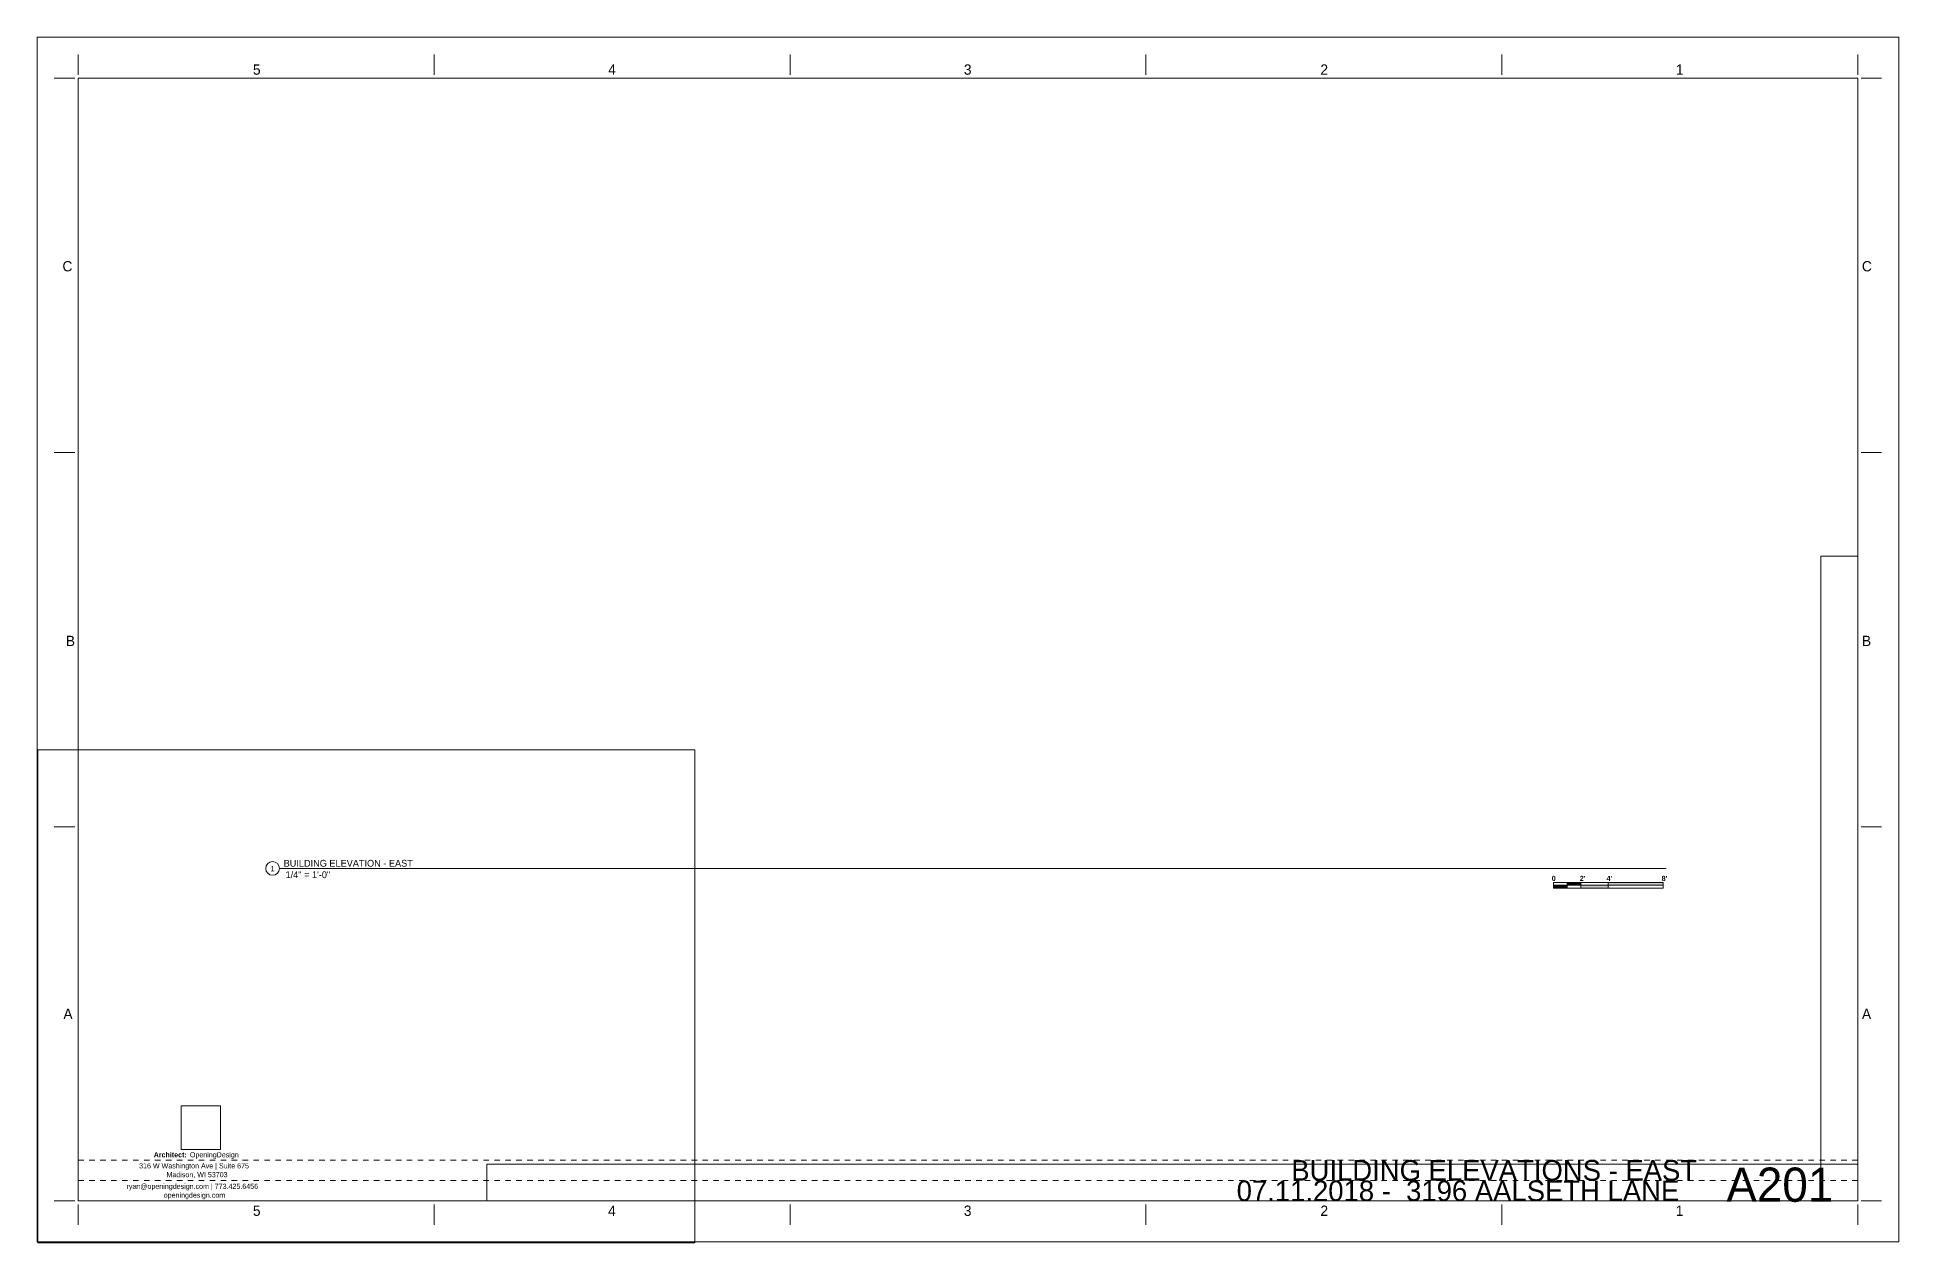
# Paper-space layout 'Layout1' of a CAD drawing. Header units: inches. Extents: x 0 to 34, y 0 to 22.
import ezdxf

# ---------------------------------------------------------------- set-up
doc = ezdxf.new("R2010")
doc.units = ezdxf.units.IN
doc.header["$MEASUREMENT"] = 0
doc.linetypes.add('Dot 1_32_', pattern=[0.03125, 0, -0.03125])
for name, color, linetype, lineweight in [('A-ANNO-NOTE', 131, 'Continuous', 9), ('G-ANNO-TTLB', 6, 'Continuous', 9), ('G-ANNO-TTLB-MEDM', 33, 'Continuous', 20)]:
    doc.layers.add(name, color=color, linetype=linetype, lineweight=lineweight)
doc.layers.add('G-ANNO-NPLT', color=191, linetype='Continuous', plot=False)
doc.styles.add('Century Gothic_2', font='ufonts.com_century-gothic.ttf', dxfattribs={"height": 0.1875})
doc.styles.add('Century Gothic_3', font='ufonts.com_century-gothic.ttf', dxfattribs={"height": 0.09375})
doc.styles.add('Century Gothic_4', font='ufonts.com_century-gothic.ttf', dxfattribs={"height": 0.625})
doc.styles.add('Century Gothic_5', font='ufonts.com_century-gothic.ttf', dxfattribs={"height": 0.375})
doc.styles.add('Century Gothic_6', font='ufonts.com_century-gothic.ttf', dxfattribs={"height": 0.125})
doc.styles.add('Century Gothic_B', font='GOTHICB.TTF', dxfattribs={"height": 0.09375})
picture_1 = doc.add_image_def('image1.jpg', size_in_pixel=(547, 610))
picture_2 = doc.add_image_def('image2.jpg', size_in_pixel=(95, 1663))
picture_3 = doc.add_image_def('image3.jpg', size_in_pixel=(3536, 95))

# ---------------------------------------------------------------- blocks, each defined once
blk = doc.blocks.new('OD Title Block - 22x34 - Presentation - one-539370-BUILDING ELEVATIONS - EAST')
at = {"layer": 'G-ANNO-TTLB'}
for p, q in [((-0.01, 0.014), (-0.01, 22.014)), ((-0.01, 22.014), (33.99, 22.014)), ((-0.01, 22.014), (33.99, 22.014)), ((33.99, 0.014), (33.99, 22.014)), ((-0.01, 0.014), (33.99, 0.014))]:
    blk.add_line(p, q, dxfattribs=at)
at = {"layer": 'G-ANNO-TTLB', "linetype": 'Dot 1_32_', "lineweight": 13}
for p, q in [((0.74, 1.51), (33.24, 1.51)), ((0.74, 1.137), (33.24, 1.137))]:
    blk.add_line(p, q, dxfattribs=at)
at = {"layer": 'G-ANNO-TTLB-MEDM'}
for p, q in [((0.74, 21.326), (0.74, 21.701)), ((7.24, 21.326), (7.24, 21.701)), ((13.74, 21.326), (13.74, 21.701)), ((20.24, 21.326), (20.24, 21.701)), ((26.74, 21.326), (26.74, 21.701)), ((33.24, 21.326), (33.24, 21.701)), ((0.677, 21.264), (0.302, 21.264)), ((0.74, 21.264), (0.74, 0.764)), ((0.74, 21.264), (33.24, 21.264)), ((33.24, 21.264), (33.24, 0.764)), ((33.302, 21.264), (33.677, 21.264)), ((0.677, 14.43), (0.302, 14.43)), ((33.302, 14.43), (33.677, 14.43)), ((0.677, 7.597), (0.302, 7.597)), ((33.302, 7.597), (33.677, 7.597)), ((0.677, 0.764), (0.302, 0.764)), ((0.74, 0.764), (33.24, 0.764)), ((0.74, 0.701), (0.74, 0.326)), ((7.24, 0.701), (7.24, 0.326)), ((13.74, 0.701), (13.74, 0.326)), ((20.24, 0.701), (20.24, 0.326)), ((26.74, 0.701), (26.74, 0.326)), ((33.24, 0.701), (33.24, 0.326)), ((33.302, 0.764), (33.677, 0.764))]:
    blk.add_line(p, q, dxfattribs=at)
at = {"layer": 'G-ANNO-TTLB', "attachment_point": 1}
for s, insert, char_height, width, style in [('5', (3.93, 21.517), 0.188, 0.17675, 'Century Gothic_2'), ('4', (10.418, 21.517), 0.188, 0.17675, 'Century Gothic_2'), ('3', (16.914, 21.517), 0.188, 0.17675, 'Century Gothic_2'), ('2', (23.426, 21.517), 0.188, 0.17675, 'Century Gothic_2'), ('1', (29.918, 21.517), 0.188, 0.17675, 'Century Gothic_2'), ('C', (0.45, 17.926), 0.188, 0.25881, 'Century Gothic_2'), ('C', (33.317, 17.926), 0.188, 0.25881, 'Century Gothic_2'), ('B', (0.512, 11.084), 0.188, 0.18306, 'Century Gothic_2'), ('B', (33.317, 11.084), 0.188, 0.18306, 'Century Gothic_2'), ('A', (0.468, 4.273), 0.188, 0.23672, 'Century Gothic_2'), ('A', (33.317, 4.273), 0.188, 0.23672, 'Century Gothic_2'), ('316 W Washington Ave | Suite 675', (1.851, 1.452), 0.09375, 2.65756, 'Century Gothic_3'), ('Architect: ', (2.117, 1.654), 0.09375, 0.80169, 'Century Gothic_B'), ('OpeningDesign', (2.778, 1.654), 0.09375, 1.212, 'Century Gothic_3'), ('ryan@openingdesign.com | 773.425.6456', (1.62, 1.078), 0.09375, 3.21937, 'Century Gothic_3'), ('Madison, WI 53703', (2.351, 1.291), 0.09375, 1.44556, 'Century Gothic_3'), ('openingdesign.com', (2.3, 0.916), 0.09375, 1.57181, 'Century Gothic_3'), ('3', (16.913, 0.679), 0.188, 0.17675, 'Century Gothic_2'), ('2', (23.426, 0.679), 0.188, 0.17675, 'Century Gothic_2'), ('5', (3.929, 0.679), 0.188, 0.17675, 'Century Gothic_2'), ('4', (10.417, 0.679), 0.188, 0.17675, 'Century Gothic_2'), ('1', (29.917, 0.679), 0.188, 0.17675, 'Century Gothic_2')]:
    blk.add_mtext(s, dxfattribs=dict(at, insert=insert, char_height=char_height, width=width, style=style))
at = {"layer": 'G-ANNO-TTLB'}
image = blk.add_image(picture_2, insert=(32.567, 0.764), size_in_units=(0.673, 11.775), dxfattribs=at)
image.dxf.flags = 7
image = blk.add_image(picture_1, insert=(2.618, 1.701), size_in_units=(0.719, 0.802), dxfattribs=at)
image.dxf.flags = 7
image = blk.add_image(picture_3, insert=(8.203, 0.764), size_in_units=(25.037, 0.673), dxfattribs=at)
image.dxf.flags = 7
blk = doc.blocks.new('Viewport - All On-568496-BUILDING ELEVATIONS - EAST')
at = {"layer": 'G-ANNO-TTLB'}
for start, end in [(0, 180), (180, 360)]:
    blk.add_arc((-0.125, 0), 0.125, start, end, dxfattribs=at)
blk = doc.blocks.new('Graphic_Scale_Multi_4727 - 1-4-605181-BUILDING ELEVATIONS - EAST')
at = {"layer": 'A-ANNO-NOTE'}
for points in [[(-1.756, 0), (-1.756, -0.049), (-2.006, -0.049), (-2.006, 0)], [(-1.506, 0.049), (-1.506, 0), (-1.756, 0), (-1.756, 0.049)], [(0, 0.049), (0, 0), (-1.006, 0), (-1.006, 0.049)], [(-1.006, 0), (-1.006, -0.049), (-1.506, -0.049), (-1.506, 0)]]:
    blk.add_hatch(color=256, dxfattribs=at).paths.add_polyline_path(points, flags=0)
for p, q in [((-2.006, 0.049), (0, 0.049)), ((-2.006, -0.049), (-2.006, 0.049)), ((-2.006, 0), (0, 0)), ((-1.756, 0.049), (-1.756, -0.049)), ((-1.506, 0.049), (-1.506, -0.049)), ((-1.006, -0.049), (-1.006, 0.049)), ((0, 0.049), (0, -0.049)), ((-2.006, -0.049), (0, -0.049))]:
    blk.add_line(p, q, dxfattribs=at)
at = {"layer": 'A-ANNO-NOTE', "attachment_point": 1, "style": 'Century Gothic_B'}
for s, insert, char_height, width in [('\\fCentury Gothic|b1|i0|c0|p34|;0', (-2.037, 0.173), 0.09375, 0.07575), ("2'", (-1.525, 0.173), 0.0937, 0.12625), ("4'", (-1.036, 0.173), 0.0937, 0.12625), ("8'", (-0.03, 0.173), 0.0937, 0.12625)]:
    blk.add_mtext(s, dxfattribs=dict(at, insert=insert, char_height=char_height, width=width))

psp = doc.layouts.get("Layout1")

# ---------------------------------------------------------------- linework, layer by layer
at = {"layer": 'G-ANNO-NPLT', "lineweight": 9}
psp.add_line((4.412, 6.835), (29.739, 6.835), dxfattribs=at)

# ---------------------------------------------------------------- block references
at = {"layer": 'A-ANNO-NOTE'}
psp.add_blockref('Graphic_Scale_Multi_4727 - 1-4-605181-BUILDING ELEVATIONS - EAST', (29.689, 6.527), dxfattribs=at)
at = {"layer": 'G-ANNO-TTLB'}
for name, p in [('OD Title Block - 22x34 - Presentation - one-539370-BUILDING ELEVATIONS - EAST', (0, 0)), ('Viewport - All On-568496-BUILDING ELEVATIONS - EAST', (4.412, 6.835))]:
    psp.add_blockref(name, p, dxfattribs=at)

# ---------------------------------------------------------------- texts
at = {"layer": 'G-ANNO-TTLB', "attachment_point": 1}
for s, insert, char_height, width, style in [('1', (4.252, 6.879), 0.0937, 0.08837, 'Century Gothic_3'), ('BUILDING ELEVATION - EAST', (4.49, 6.992), 0.125, 2.7775, 'Century Gothic_6'), (' 1/4" = 1\'-0"', (4.479, 6.783), 0.125, 1.111, 'Century Gothic_6'), ('BUILDING ELEVATIONS - EAST', (22.894, 1.51), 0.375, 8.55028, 'Century Gothic_5'), ('A201', (30.841, 1.373), 0.625, 2.52816, 'Century Gothic_4'), ('07.11.2018 -  3196 AALSETH LANE', (21.897, 1.136), 0.375, 9.75912, 'Century Gothic_5')]:
    psp.add_mtext(s, dxfattribs=dict(at, insert=insert, char_height=char_height, width=width, style=style))

# ---------------------------------------------------------------- viewports
at = {"layer": '0'}
psp.add_viewport(center=(6, 4.5), size=(12, 9), view_center_point=(6, 4.5), view_height=12, dxfattribs=at)

doc.saveas('drawing.dxf')
